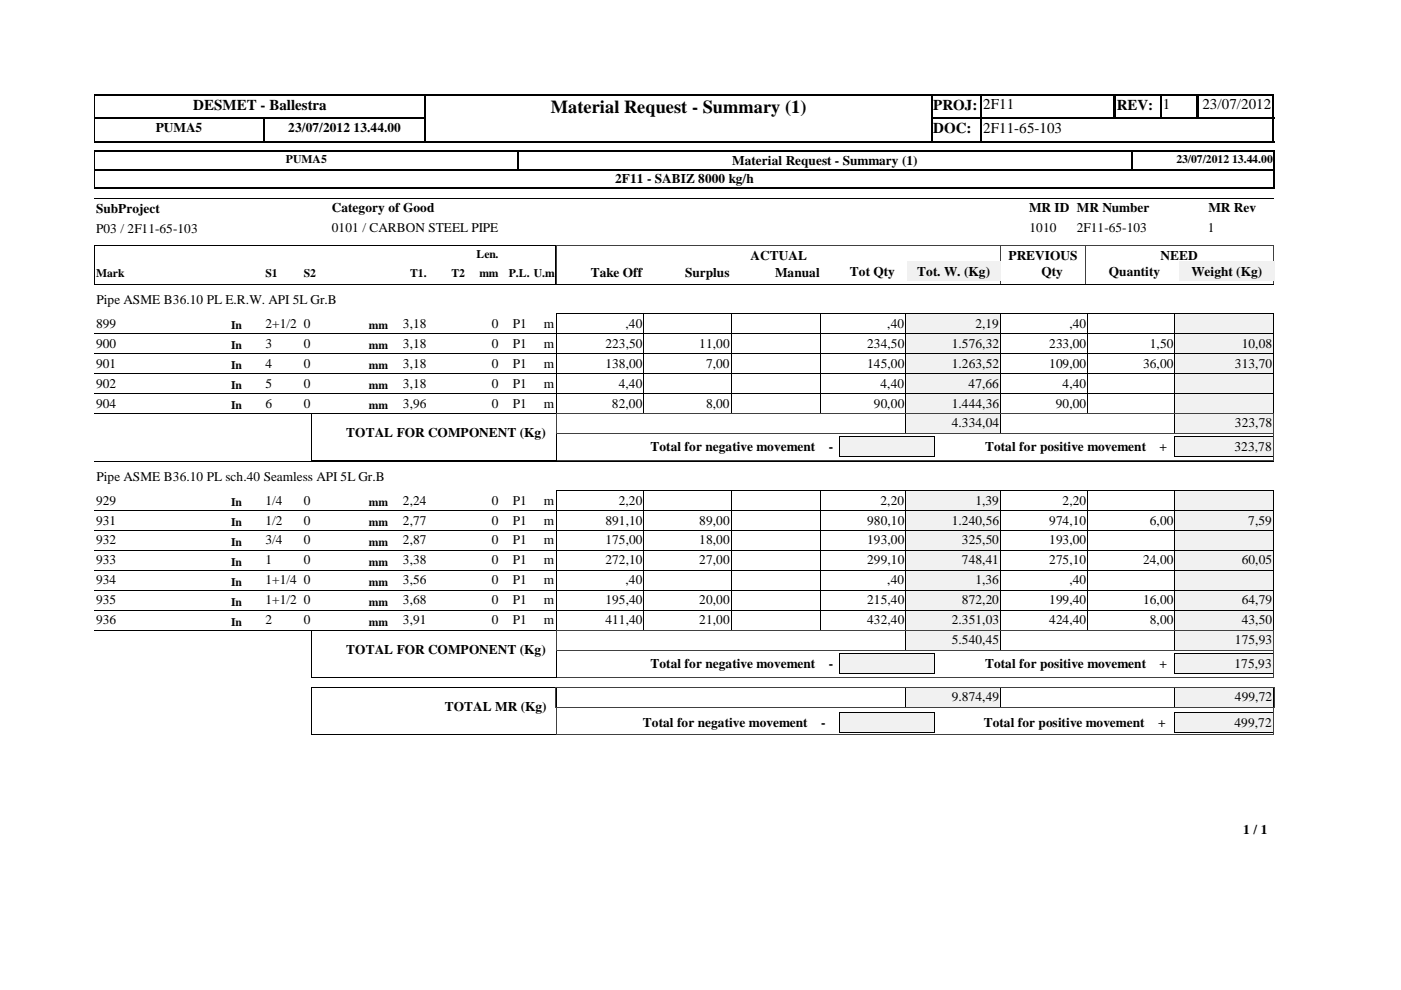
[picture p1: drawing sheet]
<svg xmlns="http://www.w3.org/2000/svg" width="297mm" height="210mm" viewBox="0 0 297 210" stroke-linecap="round" stroke-linejoin="round" font-family="sans-serif">
<defs><g id="words">
<text font-size="3.9" x="116.8" y="23.9">Material Request - Summary (1)</text>
<g font-size="3.2">
<text x="41" y="23.3">DESMET - Ballestra</text>
<text x="197.9" y="23.3">PROJ:</text>
<text x="208.4" y="23.2">2F11</text>
<text x="236.8" y="23.3">REV:</text>
<text x="246.5" y="23.2">1</text>
<text x="254.9" y="23.2">23/07/2012</text>
<text x="197.9" y="28.3">DOC:</text>
<text x="208.4" y="28.2">2F11-65-103</text>
</g>
<g font-size="2.8">
<text x="33" y="28">PUMA5</text>
<text x="61.1" y="28">23/07/2012 13.44.00</text>
<text x="155.2" y="34.9">Material Request - Summary (1)</text>
<text x="130.4" y="38.8">2F11 - SABIZ 8000 kg/h</text>
<text x="20.4" y="45.1">SubProject</text>
<text x="70.4" y="45">Category of Good</text>
<text x="218.2" y="45">MR ID MR Number</text>
<text x="256.2" y="45">MR Rev</text>
<text x="20.4" y="49.3">P03 / 2F11-65-103</text>
<text x="70.4" y="49.2">0101 / CARBON STEEL PIPE</text>
<text x="218.3" y="49.2">1010</text>
<text x="228.3" y="49.2">2F11-65-103</text>
<text x="256.1" y="49.2">1</text>
<text x="125.3" y="58.7">Take Off</text>
<text x="145.2" y="58.7">Surplus</text>
<text x="159.1" y="55">ACTUAL</text>
<text x="164.3" y="58.7">Manual</text>
<text x="180.2" y="58.5">Tot Qty</text>
<text x="194.5" y="58.5">Tot. W. (Kg)</text>
<text x="213.8" y="55">PREVIOUS</text>
<text x="220.8" y="58.5">Qty</text>
<text x="235.1" y="58.5">Quantity</text>
<text x="246.1" y="55">NEED</text>
<text x="252.6" y="58.5">Weight (Kg)</text>
<text x="20.4" y="64.6">Pipe ASME B36.10 PL E.R.W. API 5L Gr.B</text>
<text x="20.4" y="69.5">899</text>
<text x="56.3" y="69.5">2+1/2 0</text>
<text x="85.4" y="69.5">3,18</text>
<text x="104.3" y="69.5">0</text>
<text x="108.7" y="69.5">P1</text>
<text x="115.3" y="69.5">m</text>
<text x="132.6" y="69.5">,40</text>
<text x="188.1" y="69.5">,40</text>
<text x="206.8" y="69.5">2,19</text>
<text x="226.7" y="69.5">,40</text>
<text x="20.4" y="73.7">900</text>
<text x="20.4" y="77.9">901</text>
<text x="56.3" y="73.7">3</text>
<text x="56.3" y="77.9">4</text>
<text x="64.4" y="73.7">0</text>
<text x="64.4" y="77.9">0</text>
<text x="85.4" y="73.7">3,18</text>
<text x="85.4" y="77.9">3,18</text>
<text x="104.3" y="73.7">0</text>
<text x="104.3" y="77.9">0</text>
<text x="108.7" y="73.7">P1</text>
<text x="108.7" y="77.9">P1</text>
<text x="115.3" y="73.7">m</text>
<text x="115.3" y="77.9">m</text>
<text x="128.4" y="73.7">223,50</text>
<text x="128.4" y="77.9">138,00</text>
<text x="148.2" y="73.7">11,00</text>
<text x="149.7" y="77.9">7,00</text>
<text x="183.9" y="73.7">234,50</text>
<text x="183.9" y="77.9">145,00</text>
<text x="201.8" y="73.7">1.576,32</text>
<text x="201.8" y="77.9">1.263,52</text>
<text x="222.4" y="73.7">233,00</text>
<text x="222.4" y="77.9">109,00</text>
<text x="242.4" y="77.9">36,00</text>
<text x="243.8" y="73.7">1,50</text>
<text x="261.8" y="77.9">313,70</text>
<text x="263.3" y="73.7">10,08</text>
<text x="20.4" y="82.2">902</text>
<text x="56.3" y="82.2">5</text>
<text x="64.4" y="82.2">0</text>
<text x="85.4" y="82.2">3,18</text>
<text x="104.3" y="82.2">0</text>
<text x="108.7" y="82.2">P1</text>
<text x="115.3" y="82.2">m</text>
<text x="131.2" y="82.2">4,40</text>
<text x="186.7" y="82.2">4,40</text>
<text x="205.4" y="82.2">47,66</text>
<text x="225.3" y="82.2">4,40</text>
<text x="20.4" y="86.4">904</text>
<text x="56.3" y="86.4">6</text>
<text x="64.4" y="86.4">0</text>
<text x="85.4" y="86.4">3,96</text>
<text x="104.3" y="86.4">0</text>
<text x="108.7" y="86.4">P1</text>
<text x="115.3" y="86.4">m</text>
<text x="129.7" y="86.4">82,00</text>
<text x="149.7" y="86.4">8,00</text>
<text x="185.3" y="86.4">90,00</text>
<text x="201.8" y="86.4">1.444,36</text>
<text x="223.9" y="86.4">90,00</text>
<text x="73.4" y="92.7">TOTAL FOR COMPONENT (Kg)</text>
<text x="137.9" y="95.7">Total for negative movement</text>
<text x="175.7" y="95.7">-</text>
<text x="201.8" y="90.6">4.334,04</text>
<text x="208.9" y="95.7">Total for positive movement</text>
<text x="245.9" y="95.7">+</text>
<text x="261.7" y="95.7">323,78</text>
<text x="261.8" y="90.6">323,78</text>
<text x="20.4" y="107">929</text>
<text x="20.4" y="102.1">Pipe ASME B36.10 PL sch.40 Seamless API 5L Gr.B</text>
<text x="56.3" y="107">1/4</text>
<text x="64.4" y="107">0</text>
<text x="85.4" y="107">2,24</text>
<text x="104.3" y="107">0</text>
<text x="108.7" y="107">P1</text>
<text x="115.3" y="107">m</text>
<text x="131.2" y="107">2,20</text>
<text x="186.7" y="107">2,20</text>
<text x="206.8" y="107">1,39</text>
<text x="225.3" y="107">2,20</text>
<text x="20.4" y="111.2">931</text>
<text x="56.3" y="111.2">1/2</text>
<text x="64.4" y="111.2">0</text>
<text x="85.4" y="111.2">2,77</text>
<text x="104.3" y="111.2">0</text>
<text x="108.7" y="111.2">P1</text>
<text x="115.3" y="111.2">m</text>
<text x="128.4" y="111.2">891,10</text>
<text x="148.2" y="111.2">89,00</text>
<text x="183.9" y="111.2">980,10</text>
<text x="201.8" y="111.2">1.240,56</text>
<text x="222.4" y="111.2">974,10</text>
<text x="243.8" y="111.2">6,00</text>
<text x="264.7" y="111.2">7,59</text>
<text x="20.4" y="115.4">932</text>
<text x="20.4" y="119.7">933</text>
<text x="56.3" y="115.4">3/4</text>
<text x="56.3" y="119.7">1</text>
<text x="64.4" y="115.4">0</text>
<text x="64.4" y="119.7">0</text>
<text x="85.4" y="115.4">2,87</text>
<text x="85.4" y="119.7">3,38</text>
<text x="104.3" y="115.4">0</text>
<text x="104.3" y="119.7">0</text>
<text x="108.7" y="115.4">P1</text>
<text x="108.7" y="119.7">P1</text>
<text x="115.3" y="115.4">m</text>
<text x="115.3" y="119.7">m</text>
<text x="128.4" y="115.4">175,00</text>
<text x="128.4" y="119.7">272,10</text>
<text x="148.2" y="115.4">18,00</text>
<text x="148.2" y="119.7">27,00</text>
<text x="183.9" y="115.4">193,00</text>
<text x="183.9" y="119.7">299,10</text>
<text x="203.9" y="115.4">325,50</text>
<text x="203.9" y="119.7">748,41</text>
<text x="222.4" y="115.4">193,00</text>
<text x="222.4" y="119.7">275,10</text>
<text x="242.4" y="119.7">24,00</text>
<text x="263.3" y="119.7">60,05</text>
<text x="20.4" y="123.9">934</text>
<text x="56.3" y="123.9">1+1/4 0</text>
<text x="85.4" y="123.9">3,56</text>
<text x="104.3" y="123.9">0</text>
<text x="108.7" y="123.9">P1</text>
<text x="115.3" y="123.9">m</text>
<text x="132.6" y="123.9">,40</text>
<text x="188.1" y="123.9">,40</text>
<text x="206.8" y="123.9">1,36</text>
<text x="226.7" y="123.9">,40</text>
<text x="20.4" y="128.1">935</text>
<text x="56.3" y="128.1">1+1/2 0</text>
<text x="85.4" y="128.1">3,68</text>
<text x="104.3" y="128.1">0</text>
<text x="108.7" y="128.1">P1</text>
<text x="115.3" y="128.1">m</text>
<text x="128.4" y="128.1">195,40</text>
<text x="148.2" y="128.1">20,00</text>
<text x="183.9" y="128.1">215,40</text>
<text x="203.9" y="128.1">872,20</text>
<text x="222.4" y="128.1">199,40</text>
<text x="242.4" y="128.1">16,00</text>
<text x="263.3" y="128.1">64,79</text>
<text x="20.4" y="132.4">936</text>
<text x="56.3" y="132.4">2</text>
<text x="64.4" y="132.4">0</text>
<text x="85.4" y="132.4">3,91</text>
<text x="104.3" y="132.4">0</text>
<text x="108.7" y="132.4">P1</text>
<text x="115.3" y="132.4">m</text>
<text x="128.4" y="132.4">411,40</text>
<text x="148.2" y="132.4">21,00</text>
<text x="183.9" y="132.4">432,40</text>
<text x="201.8" y="132.4">2.351,03</text>
<text x="201.8" y="136.6">5.540,45</text>
<text x="222.4" y="132.4">424,40</text>
<text x="243.8" y="132.4">8,00</text>
<text x="261.8" y="136.6">175,93</text>
<text x="263.3" y="132.4">43,50</text>
<text x="73.4" y="138.6">TOTAL FOR COMPONENT (Kg)</text>
<text x="137.9" y="141.7">Total for negative movement</text>
<text x="175.7" y="141.7">-</text>
<text x="208.9" y="141.7">Total for positive movement</text>
<text x="245.9" y="141.7">+</text>
<text x="261.7" y="141.6">175,93</text>
<text x="201.8" y="148.7">9.874,49</text>
<text x="261.8" y="148.7">499,72</text>
<text x="94.3" y="150.7">TOTAL MR (Kg)</text>
<text x="136.3" y="154.2">Total for negative movement</text>
<text x="174.1" y="154.2">-</text>
<text x="208.6" y="154.2">Total for positive movement</text>
<text x="245.6" y="154.2">+</text>
<text x="261.7" y="154.1">499,72</text>
<text x="263.6" y="176.9">1 / 1</text>
</g>
<g font-size="2.5">
<text x="60.6" y="34.6">PUMA5</text>
<text x="249.4" y="34.6">23/07/2012 13.44.00</text>
<text x="20.4" y="58.7">Mark</text>
<text x="56.3" y="58.7">S1</text>
<text x="64.4" y="58.7">S2</text>
<text x="86.9" y="58.7">T1.</text>
<text x="95.7" y="58.7">T2</text>
<text x="101" y="54.7">Len.</text>
<text x="101.6" y="58.7">mm</text>
<text x="107.9" y="58.7">P.L. U.m</text>
<text x="49" y="69.7">In</text>
<text x="78.2" y="69.7">mm</text>
<text x="49" y="74">In</text>
<text x="78.2" y="74">mm</text>
<text x="49" y="78.2">In</text>
<text x="49" y="82.4">In</text>
<text x="78.2" y="78.2">mm</text>
<text x="78.2" y="82.4">mm</text>
<text x="49" y="86.7">In</text>
<text x="78.2" y="86.7">mm</text>
<text x="49" y="107.2">In</text>
<text x="78.2" y="107.2">mm</text>
<text x="49" y="111.5">In</text>
<text x="78.2" y="111.5">mm</text>
<text x="49" y="115.7">In</text>
<text x="49" y="119.9">In</text>
<text x="78.2" y="115.7">mm</text>
<text x="78.2" y="119.9">mm</text>
<text x="49" y="124.2">In</text>
<text x="78.2" y="124.2">mm</text>
<text x="49" y="128.4">In</text>
<text x="78.2" y="128.4">mm</text>
<text x="49" y="132.6">In</text>
<text x="78.2" y="132.6">mm</text>
</g>
</g></defs>
<path d="M90.2 20v5.2M197.4 20v10.2M208 20v10.2M236.3 20v5.2M246.1 20v5.2M253.8 20v5.2M254 20v5.2M270 20v10.2M20 25.1h70.3M20 25h70.3M55.9 24.9v5.3M197.2 25.1h73" fill="none" stroke="#000" stroke-width=".34"/>
<path d="M236.3 20v5.2M90.1 24.9v5.3" fill="none" stroke="#000" stroke-width=".38"/>
<path d="M20 30.1h70.3M20 20.1h70.3M197.2 30.1h10.9M197.2 20.1h73" fill="none" stroke="#000" stroke-width=".25"/>
<path d="M20.1 20v10.2" fill="none" stroke="#000" stroke-width=".21"/>
<path d="M207.8 30h62.4" fill="none" stroke="#000" stroke-width=".3"/>
<path d="M90.3 20.2h107.1v9.7h-107.1z" fill="#fff"/>
<path d="M20 35.9h250.3M20 39.9h250.3M90 20.1h107.7M270.1 31.9v4.2" fill="none" stroke="#000" stroke-width=".25"/>
<path d="M197.5 20v10.2M109.9 31.9v4.2" fill="none" stroke="#000" stroke-width=".34"/>
<path d="M20 32.1h250.3M90 30h107.7M270.1 35.9v4.1" fill="none" stroke="#000" stroke-width=".3"/>
<path d="M90.1 20v10.2M239.9 31.9v4.2" fill="none" stroke="#000" stroke-width=".38"/>
<path d="M20 36h250.3M20.1 31.9v8.1M20 42h250M20 52h97.9v8.3h-97.9z" fill="none" stroke="#000" stroke-width=".21"/>
<path d="M212.1 51.9v8.4M212.2 51.9v8.4M230.1 51.9v8.4M270 51.9v8.4M270 52h-152v8.3h152" fill="none" stroke="#404040" stroke-width=".21"/>
<path d="M99.6 56h6.4v3.7h-6.4z" fill="#fff"/>
<g fill="#f1f1f1">
<path d="M192.3 55.4h19.8v4.2h-19.8z"/>
<path d="M250 55.4h20.2v4.2h-20.2z"/>
</g>
<path d="M20 60.3h250M20 70.7h172.1M136.5 66.5v4.2M155 66.5v4.2M174.1 66.5v4.2M192 66.5v4.2M192.1 66.5h-74.1v4.2M212.1 66.5h37v4.2M212.1 70.7h37M212.1 66.5v4.2M230.6 66.5v4.2" fill="none" stroke="#000" stroke-width=".21"/>
<path d="M192.1 66.5h20v4.2h-20z" fill="#f1f1f1"/>
<path d="M192 70.7h20.1M192 70.7v-4.2h20.1v4.2" fill="none" stroke="#000" stroke-width=".21"/>
<path d="M249.1 66.5h20.9v4.2h-20.9z" fill="#f1f1f1"/>
<path d="M20 75h172.1M136.5 70.7v4.3M155 70.7v4.3M174.1 70.7v4.3M192 70.7v4.3M192.1 70.7h-74.1v4.3M212.1 70.7h57.9M212.1 70.7v4.3M230.6 70.7v4.3M249.1 66.5h20.9M249.1 66.5v8.5h-37M270 66.5v4.2" fill="none" stroke="#000" stroke-width=".21"/>
<path d="M192.1 70.7h20v4.2h-20z" fill="#f1f1f1"/>
<path d="M192 70.7h20.1v4.3h-20.1z" fill="none" stroke="#000" stroke-width=".21"/>
<path d="M249.1 70.7h20.9v4.2h-20.9z" fill="#f1f1f1"/>
<path d="M20 79.2h172.1M136.5 74.9v4.3M155 74.9v4.3M174.1 74.9v4.3M192 74.9v4.3M192.1 75h-74.1v4.2M212.1 75h57.9M212.1 74.9v4.3M230.6 74.9v4.3M249.1 70.7h20.9M249.1 70.7v8.5h-37M270 70.7v4.3" fill="none" stroke="#000" stroke-width=".21"/>
<path d="M192.1 74.9h20v4.3h-20z" fill="#f1f1f1"/>
<path d="M192 75h20.1v4.2h-20.1z" fill="none" stroke="#000" stroke-width=".21"/>
<path d="M249.1 74.9h20.9v4.3h-20.9z" fill="#f1f1f1"/>
<path d="M136.5 79.2v4.2M155 79.2v4.2M174.1 79.2v4.2M192 79.2v4.2M192.1 79.2h-74.1v4.2M212.1 79.2h57.9M212.1 79.2v4.2M230.6 79.2v4.2M249.1 75h20.9M249.1 74.9v8.5h-37M270 74.9v4.3M20 83.4h172.1" fill="none" stroke="#000" stroke-width=".21"/>
<path d="M192.1 79.2h20v4.2h-20z" fill="#f1f1f1"/>
<path d="M192 79.2h20.1v4.2h-20.1z" fill="none" stroke="#000" stroke-width=".21"/>
<path d="M249.1 79.2h20.9v4.2h-20.9z" fill="#f1f1f1"/>
<g fill="none" stroke="#000" stroke-width=".21">
<path d="M249.1 79.2h20.9M249.1 79.2v8.5h-37M270 79.2v4.2M20 87.7h172.1M118 83.4h74.1M118 83.4v4.3M136.5 83.4v4.3M155 83.4v4.3M174.1 83.4v4.3M192 83.4v4.3M212.1 83.4h57.9M212.1 83.4v4.3"/>
<path d="M230.6 83.4v4.3"/>
</g>
<path d="M192.1 83.4h20v4.2h-20z" fill="#f1f1f1"/>
<path d="M192 83.4h20.1M192 83.4v4.3h20.1v-4.3" fill="none" stroke="#000" stroke-width=".21"/>
<path d="M249.1 83.4h20.9v4.2h-20.9z" fill="#f1f1f1"/>
<path d="M249.1 83.4h20.9M249.1 87.7h20.9M249.1 83.4v4.3M270 83.4v4.3" fill="none" stroke="#000" stroke-width=".21"/>
<path d="M192.1 87.6h20v4.3h-20z" fill="#f1f1f1"/>
<path d="M192 87.7h20.1M192 87.6v4.3h20.1v-4.3" fill="none" stroke="#000" stroke-width=".21"/>
<path d="M249.1 87.6h20.9v4.3h-20.9z" fill="#f1f1f1"/>
<path d="M249.1 87.7h20.9M249.1 91.9h20.9M249.1 87.6v4.3M270 87.6v4.3" fill="none" stroke="#000" stroke-width=".21"/>
<path d="M249.1 92.7h20.8v4.2h-20.8z" fill="#f1f1f1"/>
<path d="M249 92.6h21M249.1 92.6l-.1 4.3h20.9v-4.3" fill="none" stroke="#000" stroke-width=".21"/>
<path d="M178 92.7h20v4.2h-20z" fill="#f1f1f1"/>
<g fill="none" stroke="#000" stroke-width=".21">
<path d="M20 97.8h250M66 87.7h52.1M66 97.6h52.1M66 87.6v10M118 87.6v10M177.9 92.6h20.2M177.9 92.6v4.3h20.2v-4.3M20 108.2h172.1M136.5 104v4.2M155 104v4.2M174.1 104v4.2M192 104v4.2"/>
<path d="M192.1 104h-74.1v4.2M212.1 104h37v4.2h-37M212.1 104v4.2M230.6 104v4.2"/>
</g>
<path d="M118 92v-4.3h152.1v4.3M118 91.9v5.8h152.1v-5.7h-152.1" fill="none" stroke="#404040" stroke-width=".21"/>
<path d="M192.1 104h20v4.2h-20z" fill="#f1f1f1"/>
<path d="M192 104h20.1v4.2h-20.1z" fill="none" stroke="#000" stroke-width=".21"/>
<path d="M249.1 104h20.9v4.2h-20.9z" fill="#f1f1f1"/>
<g fill="none" stroke="#000" stroke-width=".21">
<path d="M20 112.5h172.1M118 108.2h74.1M118 108.2v4.3M136.5 108.2v4.3M155 108.2v4.3M174.1 108.2v4.3M192 108.2v4.3M212.1 108.2h57.9M212.1 108.2v4.3M230.6 108.2v4.3M249.1 104h20.9M249.1 104v8.5h-37"/>
<path d="M270 104v4.2"/>
</g>
<path d="M192.1 108.2h20v4.2h-20z" fill="#f1f1f1"/>
<path d="M192 108.2h20.1M192 108.2v4.3h20.1v-4.3" fill="none" stroke="#000" stroke-width=".21"/>
<path d="M249.1 108.2h20.9v4.2h-20.9z" fill="#f1f1f1"/>
<g fill="none" stroke="#000" stroke-width=".21">
<path d="M20 116.7h172.1M118 112.5h74.1M118 112.4v4.3M136.5 112.4v4.3M155 112.4v4.3M174.1 112.4v4.3M192 112.4v4.3M212.1 112.5h57.9M212.1 112.4v4.3M230.6 112.4v4.3M249.1 108.2h20.9M249.1 108.2v8.5h-37"/>
<path d="M270 108.2v4.3"/>
</g>
<path d="M192.1 112.4h20v4.3h-20z" fill="#f1f1f1"/>
<path d="M192 112.5h20.1M192 112.4v4.3h20.1v-4.3" fill="none" stroke="#000" stroke-width=".21"/>
<path d="M249.1 112.4h20.9v4.3h-20.9z" fill="#f1f1f1"/>
<g fill="none" stroke="#000" stroke-width=".21">
<path d="M118 116.7h74.1M118 116.7v4.2M136.5 116.7v4.2M155 116.7v4.2M174.1 116.7v4.2M192 116.7v4.2M212.1 116.7h57.9M212.1 116.7v4.2M230.6 116.7v4.2M249.1 112.5h20.9M249.1 112.4v8.5M270 112.4v4.3"/>
<path d="M20 120.9h172.1M212.1 120.9h37"/>
</g>
<path d="M192.1 116.7h20v4.2h-20z" fill="#f1f1f1"/>
<path d="M192 116.7h20.1M192 116.7v4.2M212.1 116.7v4.2M192 120.9h20.1" fill="none" stroke="#000" stroke-width=".21"/>
<path d="M249.1 116.7h20.9v4.2h-20.9z" fill="#f1f1f1"/>
<g fill="none" stroke="#000" stroke-width=".21">
<path d="M249.1 116.7h20.9M249.1 116.7v8.5M270 116.7v4.2M20 125.2h172.1M136.5 120.9v4.3M155 120.9v4.3M174.1 120.9v4.3M192 120.9v4.3M192.1 120.9h-74.1v4.3M212.1 120.9h57.9M212.1 125.2h37M212.1 120.9v4.3"/>
<path d="M230.6 120.9v4.3"/>
</g>
<path d="M192.1 120.9h20v4.2h-20z" fill="#f1f1f1"/>
<path d="M192 125.2h20.1M192 125.2v-4.3h20.1v4.3" fill="none" stroke="#000" stroke-width=".21"/>
<path d="M249.1 120.9h20.9v4.2h-20.9z" fill="#f1f1f1"/>
<g fill="none" stroke="#000" stroke-width=".21">
<path d="M20 129.4h172.1M136.5 125.1v4.3M155 125.1v4.3M174.1 125.1v4.3M192 125.1v4.3M192.1 125.2h-74.1v4.2M212.1 125.2h57.9M212.1 129.4h37M212.1 125.1v4.3M230.6 125.1v4.3M249.1 120.9h20.9M249.1 120.9v8.5"/>
<path d="M270 120.9v4.3"/>
</g>
<path d="M192.1 125.1h20v4.3h-20z" fill="#f1f1f1"/>
<path d="M192 129.4h20.1M192 129.4v-4.2h20.1v4.2" fill="none" stroke="#000" stroke-width=".21"/>
<path d="M249.1 125.1h20.9v4.3h-20.9z" fill="#f1f1f1"/>
<path d="M20 133.6h172.1M136.5 129.4v4.2M155 129.4v4.2M174.1 129.4v4.2M192 129.4v4.2M192.1 129.4h-74.1v4.2M212.1 129.4h57.9M212.1 129.4v4.2M230.6 129.4v4.2M249.1 125.2h20.9M249.1 125.1v8.5h-37M270 125.1v4.3" fill="none" stroke="#000" stroke-width=".21"/>
<path d="M192.1 129.4h20v4.2h-20z" fill="#f1f1f1"/>
<path d="M192 129.4h20.1v4.2h-20.1z" fill="none" stroke="#000" stroke-width=".21"/>
<path d="M249.1 129.4h20.9v4.2h-20.9z" fill="#f1f1f1"/>
<path d="M249.1 129.4h20.9M249.1 133.6h20.9M249.1 129.4v4.2M270 129.4v4.2" fill="none" stroke="#000" stroke-width=".21"/>
<path d="M192.1 133.6h20v4.2h-20z" fill="#f1f1f1"/>
<path d="M192 133.6h20.1v4.3h-20.1z" fill="none" stroke="#000" stroke-width=".21"/>
<path d="M249.1 133.6h20.9v4.2h-20.9z" fill="#f1f1f1"/>
<path d="M249.1 133.6h20.9M249.1 137.9h20.9M249.1 133.6v4.3M270 133.6v4.3" fill="none" stroke="#000" stroke-width=".21"/>
<path d="M249.1 138.6h20.8v4.2h-20.8z" fill="#f1f1f1"/>
<path d="M249 142.9h21M249.1 142.9l-.1-4.3h21l-.1 4.3" fill="none" stroke="#000" stroke-width=".21"/>
<path d="M178 138.6h20v4.2h-20z" fill="#f1f1f1"/>
<path d="M66 133.6h52.1l-.1 10h-52zM177.9 142.9h20.2M177.9 142.9v-4.3h20.2v4.3" fill="none" stroke="#000" stroke-width=".21"/>
<path d="M118 133.7h152.1M118 133.7v4.3M118 137.9v5.8h152.1v-5.8h-152.1M270.1 133.7v4.3" fill="none" stroke="#404040" stroke-width=".21"/>
<path d="M192.1 145.7h20v4.2h-20z" fill="#f1f1f1"/>
<path d="M192 150h20.1M192 150v-4.3h20.1v4.3" fill="none" stroke="#000" stroke-width=".21"/>
<path d="M249.1 145.7h20.9v4.2h-20.9z" fill="#f1f1f1"/>
<path d="M249.1 145.7h20.9M249.1 150h20.9M249.1 145.7v4.3M270 145.7v4.3" fill="none" stroke="#000" stroke-width=".21"/>
<path d="M249.1 151.1h20.8v4.3h-20.8z" fill="#f1f1f1"/>
<path d="M249 151.2h21M249.1 151.1l-.1 4.3h20.9v-4.3" fill="none" stroke="#000" stroke-width=".21"/>
<path d="M178 151.1h20v4.3h-20z" fill="#f1f1f1"/>
<path d="M66 155.7h52.1M66 155.7v-10h52.1l-.1 10M177.9 151.2h20.2M177.9 151.1v4.3h20.2v-4.3" fill="none" stroke="#000" stroke-width=".21"/>
<path d="M117.9 150h152.3M117.9 145.7h152.3M117.9 145.7v4.3M118 155.7h152.1M118 149.9v5.8M270.1 149.9v5.8M270.2 145.7v4.3" fill="none" stroke="#404040" stroke-width=".21"/>
<use href="#words"/>
</svg>
